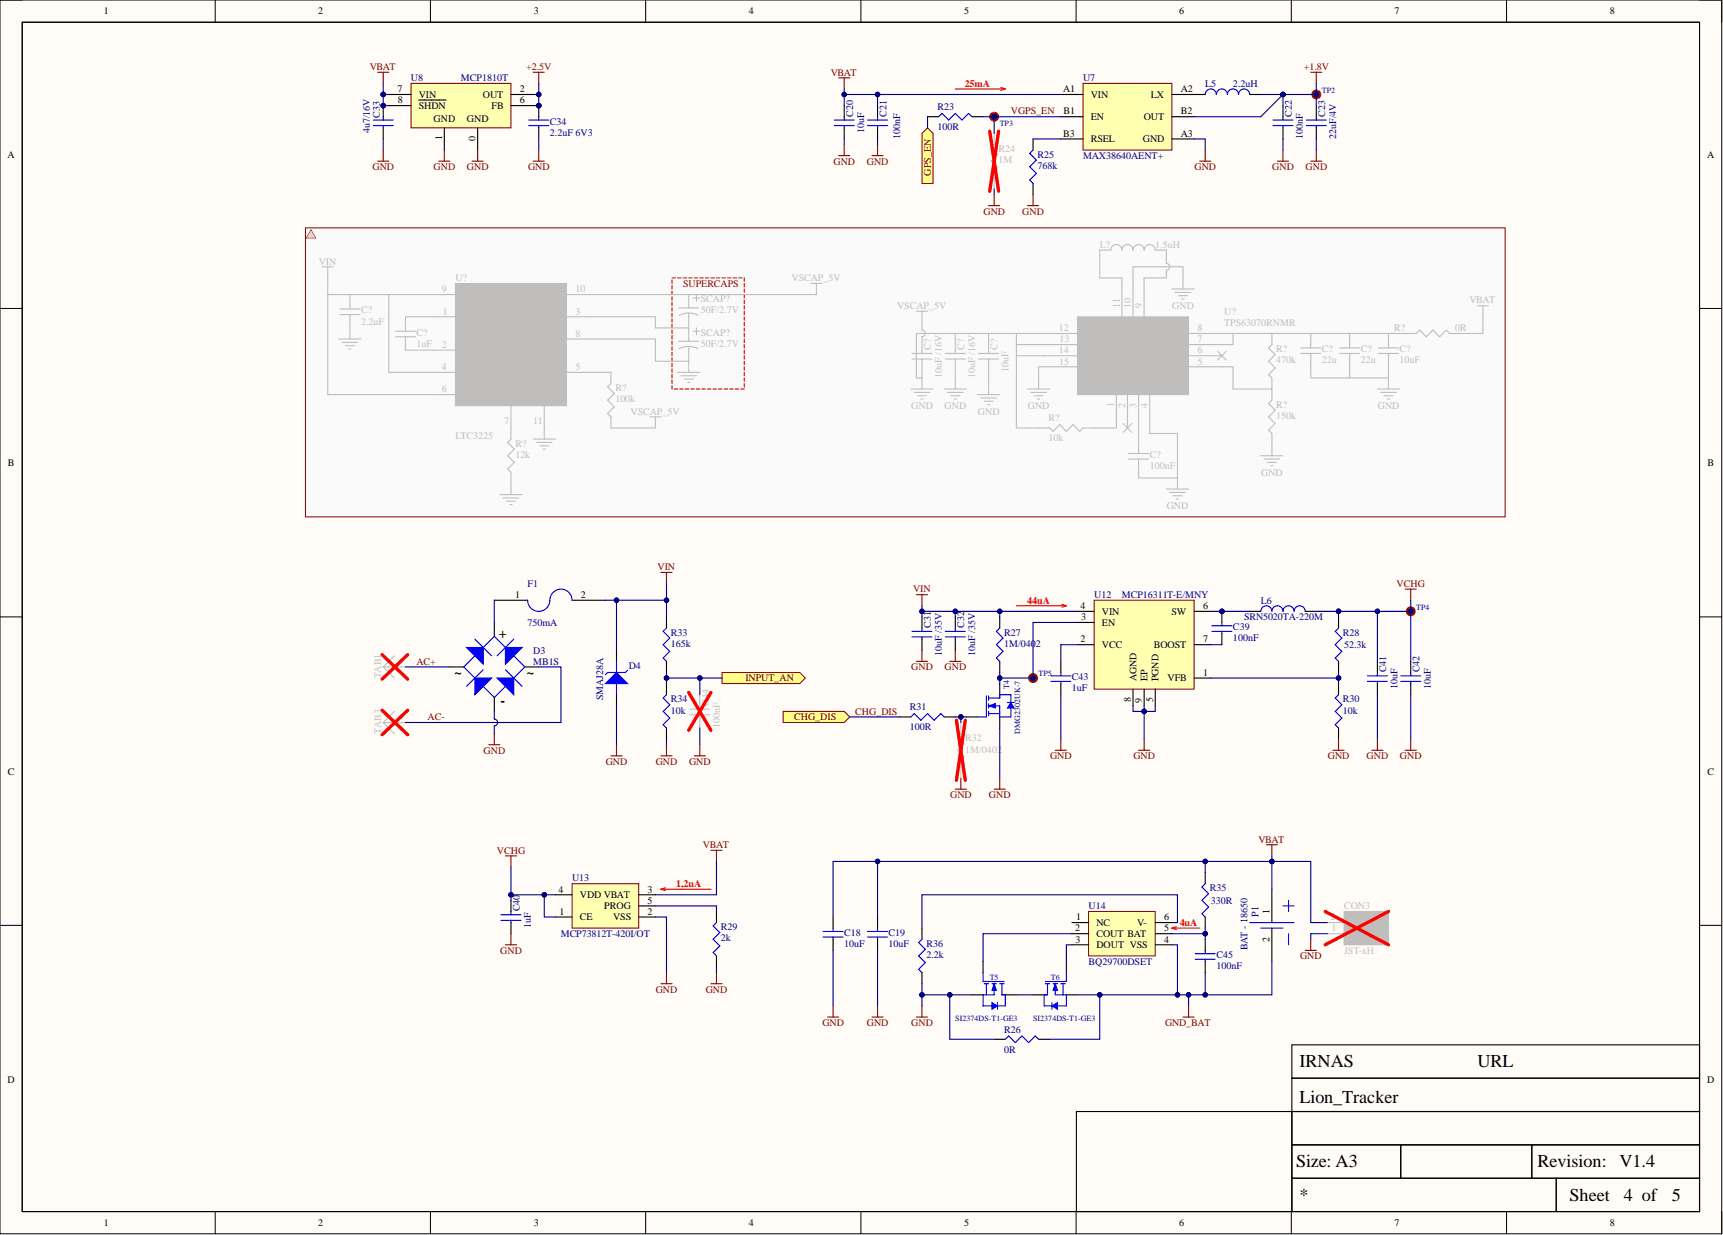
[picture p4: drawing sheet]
<svg xmlns="http://www.w3.org/2000/svg" width="393mm" height="282mm" viewBox="0 0 393 282" stroke-linecap="round" stroke-linejoin="round" font-family="sans-serif">
<defs><g id="words">
<g font-size="4.1">
<text x="296.7" y="243.4">IRNAS</text>
<text x="337.3" y="243.4">URL</text>
<text x="296.7" y="251.8">Lion_Tracker</text>
<text x="295.9" y="266.2">Size: A3</text>
<text x="351" y="266.2">Revision:</text>
<text x="369.7" y="266.2">V1.4</text>
<text x="296.7" y="274.1">*</text>
<text x="358.3" y="274.1">Sheet</text>
<text x="370.7" y="274.1">4 of</text>
<text x="381.7" y="274.1">5</text>
</g>
<g font-size="3.2">
<text x="113.9" y="145.7">+</text>
<text x="103.8" y="154.6">~</text>
<text x="120.2" y="154.6">~</text>
<text x="114.2" y="160.9">-</text>
</g>
<g font-size="2.3">
<text x="23.7" y="3.3">1</text>
<text x="72.7" y="3.3">2</text>
<text x="121.9" y="3.3">3</text>
<text x="170.9" y="3.3">4</text>
<text x="220.1" y="3.3">5</text>
<text x="269.2" y="3.3">6</text>
<text x="318.3" y="3.3">7</text>
<text x="367.5" y="3.3">8</text>
<text x="90.7" y="21.1">7</text>
<text x="90.8" y="23.6">8</text>
<text x="95.6" y="22.3">VIN</text>
<text x="110.2" y="22.3">OUT</text>
<text x="118.7" y="21.1">2</text>
<text x="118.7" y="23.6">6</text>
<text x="242.7" y="21.1">A1</text>
<text x="249" y="22.3">VIN</text>
<text x="262.7" y="22.3">LX</text>
<text x="269.6" y="21.1">A2</text>
<text x="95.6" y="24.9">SHDN</text>
<text x="99" y="27.9">GND</text>
<text x="106.6" y="27.9">GND</text>
<text x="112.2" y="24.9">FB</text>
<text x="242.8" y="26.1">B1</text>
<text x="249" y="27.4">EN</text>
<text x="261.1" y="27.4">OUT</text>
<text x="269.6" y="26.1">B2</text>
<text x="1.7" y="36">A</text>
<text x="100.9" y="32.1" transform="rotate(-90 100.9 32.1)">1</text>
<text x="108.5" y="32.3" transform="rotate(-90 108.5 32.3)">0</text>
<text x="242.7" y="31.2">B3</text>
<text x="249" y="32.5">RSEL</text>
<text x="260.9" y="32.5">GND</text>
<text x="269.6" y="31.2">A3</text>
<text x="389.7" y="36">A</text>
<text x="1.8" y="106.4">B</text>
<text x="389.8" y="106.4">B</text>
<text x="117.6" y="136.5">1</text>
<text x="132.6" y="136.5">2</text>
<text x="246.7" y="139">4</text>
<text x="246.8" y="141.6">3</text>
<text x="251.6" y="142.8">EN</text>
<text x="251.6" y="140.3">VIN</text>
<text x="267.4" y="140.3">SW</text>
<text x="274.6" y="139">6</text>
<text x="246.7" y="146.6">2</text>
<text x="251.6" y="147.9">VCC</text>
<text x="263.4" y="147.9">BOOST</text>
<text x="274.6" y="146.6">7</text>
<text x="259.4" y="155.5" transform="rotate(-90 259.4 155.5)">AGND</text>
<text x="262" y="155.5" transform="rotate(-90 262 155.5)">EP</text>
<text x="264.5" y="155.5" transform="rotate(-90 264.5 155.5)">PGND</text>
<text x="266.5" y="155.5">VFB</text>
<text x="274.6" y="154.2">1</text>
<text x="258.2" y="160.3" transform="rotate(-90 258.2 160.3)">8</text>
<text x="260.7" y="160.4" transform="rotate(-90 260.7 160.4)">9</text>
<text x="263.2" y="160.3" transform="rotate(-90 263.2 160.3)">5</text>
<text x="1.8" y="176.8">C</text>
<text x="389.8" y="176.8">C</text>
<text x="127.5" y="203.7">4</text>
<text x="147.8" y="203.7">3</text>
<text x="127.7" y="208.8">1</text>
<text x="132.4" y="205">VDD VBAT</text>
<text x="138" y="207.5">PROG</text>
<text x="147.8" y="208.8">2</text>
<text x="147.8" y="206.3">5</text>
<text x="289.9" y="208.5" transform="rotate(-90 289.9 208.5)">1</text>
<text x="132.4" y="210.1">CE</text>
<text x="140" y="210.1">VSS</text>
<text x="245.4" y="212.6">2</text>
<text x="245.5" y="215.1">3</text>
<text x="245.6" y="210.1">1</text>
<text x="250.3" y="211.3">NC</text>
<text x="250.3" y="213.9">COUT BAT</text>
<text x="259.6" y="211.3">V-</text>
<text x="265.8" y="215.1">4</text>
<text x="265.8" y="212.6">5</text>
<text x="265.8" y="210.1">6</text>
<text x="289.9" y="214.9" transform="rotate(-90 289.9 214.9)">2</text>
<text x="250.3" y="216.4">DOUT VSS</text>
<text x="1.7" y="247.2">D</text>
<text x="389.7" y="247.2">D</text>
<text x="23.7" y="279.8">1</text>
<text x="72.7" y="279.8">2</text>
<text x="121.9" y="279.8">3</text>
<text x="170.9" y="279.8">4</text>
<text x="220.1" y="279.8">5</text>
<text x="269.2" y="279.8">6</text>
<text x="318.3" y="279.8">7</text>
<text x="367.5" y="279.8">8</text>
</g>
<g font-size="2.3" fill="#800000">
<text x="84.4" y="16">VBAT</text>
<text x="120.1" y="16">+2.5V</text>
<text x="189.6" y="17.3">VBAT</text>
<text x="297.6" y="16">+1.8V</text>
<text x="230.8" y="26.1">VGPS_EN</text>
<text x="85" y="38.8">GND</text>
<text x="99" y="38.8">GND</text>
<text x="106.6" y="38.8">GND</text>
<text x="120.5" y="38.8">GND</text>
<text x="190.3" y="37.5">GND</text>
<text x="197.9" y="37.5">GND</text>
<text x="212.5" y="40.1" transform="rotate(-90 212.5 40.1)">GPS_EN</text>
<text x="272.7" y="38.8">GND</text>
<text x="290.4" y="38.8">GND</text>
<text x="298.1" y="38.8">GND</text>
<text x="224.5" y="49">GND</text>
<text x="233.4" y="49">GND</text>
<text x="150.1" y="130.1">VIN</text>
<text x="208.4" y="135.2">VIN</text>
<text x="318.8" y="133.9">VCHG</text>
<text x="95.1" y="151.7">AC+</text>
<text x="170.2" y="155.5">INPUT_AN</text>
<text x="208" y="153">GND</text>
<text x="215.6" y="153">GND</text>
<text x="97.6" y="164.4">AC-</text>
<text x="181.3" y="164.4">CHG_DIS</text>
<text x="195.3" y="163.1">CHG_DIS</text>
<text x="110.4" y="172">GND</text>
<text x="239.7" y="173.3">GND</text>
<text x="258.7" y="173.3">GND</text>
<text x="303.1" y="173.3">GND</text>
<text x="312" y="173.3">GND</text>
<text x="319.6" y="173.3">GND</text>
<text x="138.3" y="174.5">GND</text>
<text x="149.7" y="174.5">GND</text>
<text x="157.3" y="174.5">GND</text>
<text x="216.9" y="182.2">GND</text>
<text x="225.8" y="182.2">GND</text>
<text x="113.4" y="194.8">VCHG</text>
<text x="160.5" y="193.6">VBAT</text>
<text x="287.3" y="192.3">VBAT</text>
<text x="114.2" y="217.7">GND</text>
<text x="296.8" y="218.9">GND</text>
<text x="149.7" y="226.5">GND</text>
<text x="161.1" y="226.5">GND</text>
<text x="187.7" y="234.2">GND</text>
<text x="197.9" y="234.2">GND</text>
<text x="208" y="234.2">GND</text>
<text x="266" y="234.2">GND_BAT</text>
</g>
<g font-size="2.3" fill="#000080">
<text x="93.8" y="18.5">U8</text>
<text x="105.2" y="18.5">MCP1810T</text>
<text x="247.2" y="18.5">U7</text>
<text x="275.1" y="19.8">L5</text>
<text x="281.5" y="19.8">2.2uH</text>
<text x="86.7" y="26.9" transform="rotate(-90 86.7 26.9)">C33</text>
<text x="125.5" y="28.4">C34</text>
<text x="194.8" y="26.6" transform="rotate(-90 194.8 26.6)">C20</text>
<text x="202.4" y="26.6" transform="rotate(-90 202.4 26.6)">C21</text>
<text x="214" y="25.1">R23</text>
<text x="214" y="29.7">100R</text>
<text x="294.9" y="26.6" transform="rotate(-90 294.9 26.6)">C22</text>
<text x="302.5" y="26.6" transform="rotate(-90 302.5 26.6)">C23</text>
<text x="84.4" y="30.4" transform="rotate(-90 84.4 30.4)">4u7/16V</text>
<text x="125.5" y="31">2.2uF 6V3</text>
<text x="197.3" y="30.4" transform="rotate(-90 197.3 30.4)">10uF</text>
<text x="205.5" y="31.7" transform="rotate(-90 205.5 31.7)">100nF</text>
<text x="297.5" y="31.7" transform="rotate(-90 297.5 31.7)">100nF</text>
<text x="305.1" y="31.7" transform="rotate(-90 305.1 31.7)">22uF/4V</text>
<text x="236.9" y="36">R25</text>
<text x="236.9" y="38.6">768k</text>
<text x="247.2" y="36.3">MAX38640AENT+</text>
<text x="120.5" y="133.9">F1</text>
<text x="249.8" y="136.5">U12</text>
<text x="256.1" y="136.5">MCP16311T-E/MNY</text>
<text x="287.8" y="137.8">L6</text>
<text x="120.5" y="142.8">750mA</text>
<text x="212.5" y="143.3" transform="rotate(-90 212.5 143.3)">C31</text>
<text x="220.1" y="143.3" transform="rotate(-90 220.1 143.3)">C32</text>
<text x="281.5" y="143.8">C39</text>
<text x="284" y="141.6">SRN5020TA-220M</text>
<text x="121.7" y="149.2">D3</text>
<text x="153.2" y="145.1">R33</text>
<text x="153.2" y="147.6">165k</text>
<text x="215" y="149.7" transform="rotate(-90 215 149.7)">10uF /35V</text>
<text x="222.7" y="149.7" transform="rotate(-90 222.7 149.7)">10uF /35V</text>
<text x="229.2" y="145.1">R27</text>
<text x="229.2" y="147.6">1M/0402</text>
<text x="281.5" y="146.4">100nF</text>
<text x="306.6" y="145.1">R28</text>
<text x="306.8" y="147.9">52.3k</text>
<text x="121.7" y="151.7">MB1S</text>
<text x="143.5" y="152.7">D4</text>
<text x="244.7" y="155.3">C43</text>
<text x="316.5" y="153.5" transform="rotate(-90 316.5 153.5)">C41</text>
<text x="324.1" y="153.5" transform="rotate(-90 324.1 153.5)">C42</text>
<text x="137.7" y="159.8" transform="rotate(-90 137.7 159.8)">SMAJ28A</text>
<text x="153.2" y="160.3">R34</text>
<text x="244.7" y="157.8">1uF</text>
<text x="306.6" y="160.3">R30</text>
<text x="319" y="157.3" transform="rotate(-90 319 157.3)">10uF</text>
<text x="326.6" y="157.3" transform="rotate(-90 326.6 157.3)">10uF</text>
<text x="153.2" y="162.9">10k</text>
<text x="207.7" y="162.1">R31</text>
<text x="207.7" y="166.7">100R</text>
<text x="306.6" y="162.9">10k</text>
<text x="130.6" y="201.2">U13</text>
<text x="276.2" y="203.5">R35</text>
<text x="118.7" y="208" transform="rotate(-90 118.7 208)">C40</text>
<text x="248.5" y="207.5">U14</text>
<text x="276.4" y="206.3">330R</text>
<text x="287.3" y="209.3" transform="rotate(-90 287.3 209.3)">P1</text>
<text x="121.2" y="211.8" transform="rotate(-90 121.2 211.8)">1uF</text>
<text x="128.1" y="213.9">MCP73812T-420I/OT</text>
<text x="164.6" y="212.3">R29</text>
<text x="164.6" y="214.9">2k</text>
<text x="192.7" y="213.6">C18</text>
<text x="202.9" y="213.6">C19</text>
<text x="192.7" y="216.1">10uF</text>
<text x="202.9" y="216.1">10uF</text>
<text x="211.5" y="216.1">R36</text>
<text x="211.5" y="218.7">2.2k</text>
<text x="248.5" y="220.2">BQ29700DSET</text>
<text x="277.7" y="218.7">C45</text>
<text x="277.7" y="221.2">100nF</text>
<text x="284.8" y="216.9" transform="rotate(-90 284.8 216.9)">BAT - 18650</text>
<text x="229.2" y="235.7">R26</text>
<text x="229.2" y="240.2">0R</text>
</g>
<g font-size="2.3" fill="#f00">
<text x="220.2" y="19.8">25mA</text>
<text x="234.5" y="137.8">44uA</text>
<text x="154.4" y="202.4">1,2uA</text>
<text x="269.3" y="211.3">4uA</text>
</g>
<g font-size="2.3" fill="#bfbebc">
<text x="228" y="34.8">R24</text>
<text x="228" y="37.3">1M</text>
<text x="251.1" y="56.6">L?</text>
<text x="263.7" y="56.6">1.5uH</text>
<text x="72.8" y="60.4">VIN</text>
<text x="104" y="64.2">U?</text>
<text x="180.7" y="64.2">VSCAP_5V</text>
<text x="82.4" y="71.5">C?</text>
<text x="100.9" y="66.7">9</text>
<text x="101.1" y="71.8">1</text>
<text x="131.4" y="71.8">3</text>
<text x="131.4" y="66.7">10</text>
<text x="160" y="69">SCAP?</text>
<text x="160" y="71.5">50F/2.7V</text>
<text x="204.8" y="70.5">VSCAP_5V</text>
<text x="255.6" y="70.3" transform="rotate(-90 255.6 70.3)">11</text>
<text x="258.2" y="70.3" transform="rotate(-90 258.2 70.3)">10</text>
<text x="260.7" y="70.3" transform="rotate(-90 260.7 70.3)">9</text>
<text x="267.6" y="70.5">GND</text>
<text x="279.5" y="71.8">U?</text>
<text x="335.5" y="69.3">VBAT</text>
<text x="82.4" y="74.1">2.2uF</text>
<text x="95.1" y="76.6">C?</text>
<text x="131.4" y="76.9">8</text>
<text x="160" y="76.6">SCAP?</text>
<text x="241.8" y="75.6">12</text>
<text x="273.4" y="75.6">8</text>
<text x="279.5" y="74.3">TPS63070RNMR</text>
<text x="318.3" y="75.6">R?</text>
<text x="332.2" y="75.6">0R</text>
<text x="95.1" y="79.2">1uF</text>
<text x="100.9" y="79.4">2</text>
<text x="160" y="79.2">50F/2.7V</text>
<text x="212.5" y="79.9" transform="rotate(-90 212.5 79.9)">C?</text>
<text x="220.1" y="79.9" transform="rotate(-90 220.1 79.9)">C?</text>
<text x="227.7" y="79.9" transform="rotate(-90 227.7 79.9)">C?</text>
<text x="241.8" y="80.7">14</text>
<text x="241.8" y="83.2">15</text>
<text x="241.8" y="78.1">13</text>
<text x="273.4" y="83.2">5</text>
<text x="273.4" y="80.7">6</text>
<text x="273.4" y="78.1">7</text>
<text x="291.4" y="80.4">R?</text>
<text x="291.4" y="83">470k</text>
<text x="301.8" y="80.4">C?</text>
<text x="301.8" y="83">22u</text>
<text x="310.6" y="80.4">C?</text>
<text x="310.6" y="83">22u</text>
<text x="319.5" y="80.4">C?</text>
<text x="319.5" y="83">10uF</text>
<text x="100.9" y="84.5">4</text>
<text x="100.9" y="89.6">6</text>
<text x="131.4" y="84.5">5</text>
<text x="140.5" y="89.3">R?</text>
<text x="215" y="86.3" transform="rotate(-90 215 86.3)">10uF /16V</text>
<text x="222.7" y="86.3" transform="rotate(-90 222.7 86.3)">10uF /16V</text>
<text x="230.3" y="85" transform="rotate(-90 230.3 85)">10uF</text>
<text x="140.5" y="91.8">100k</text>
<text x="144" y="94.6">VSCAP_5V</text>
<text x="208" y="93.4">GND</text>
<text x="215.6" y="93.4">GND</text>
<text x="223.2" y="94.6">GND</text>
<text x="234.7" y="93.4">GND</text>
<text x="254.3" y="92.9" transform="rotate(-90 254.3 92.9)">1</text>
<text x="256.9" y="93.1" transform="rotate(-90 256.9 93.1)">2</text>
<text x="259.4" y="93.1" transform="rotate(-90 259.4 93.1)">3</text>
<text x="262" y="93.1" transform="rotate(-90 262 93.1)">4</text>
<text x="291.4" y="93.1">R?</text>
<text x="291.4" y="95.6">150k</text>
<text x="314.5" y="93.4">GND</text>
<text x="104" y="100.2">LTC3225</text>
<text x="115.1" y="96.7">7</text>
<text x="117.7" y="102">R?</text>
<text x="121.7" y="96.7">11</text>
<text x="239.4" y="96.2">R?</text>
<text x="239.4" y="100.7">10k</text>
<text x="117.7" y="104.5">12k</text>
<text x="262.5" y="104.5">C?</text>
<text x="262.5" y="107.1">100nF</text>
<text x="287.9" y="108.6">GND</text>
<text x="266.4" y="116.2">GND</text>
<text x="87" y="154.8" transform="rotate(-90 87 154.8)">TAB1</text>
<text x="161.8" y="161.1" transform="rotate(-90 161.8 161.1)">C44</text>
<text x="87" y="167.4" transform="rotate(-90 87 167.4)">TAB3</text>
<text x="164.3" y="166.2" transform="rotate(-90 164.3 166.2)">100nF</text>
<text x="220.4" y="169.2">R32</text>
<text x="220.4" y="171.7">1M/0402</text>
<text x="306.8" y="207.5">CON3</text>
<text x="303.8" y="210.1">2</text>
<text x="304" y="212.6">1</text>
<text x="306.8" y="217.7">JST-xH</text>
</g>
<text font-size="2.3" fill="#980000" x="156" y="65.5">SUPERCAPS</text>
<g font-size="1.8" fill="#000080">
<text x="301.8" y="21.2">TP2</text>
<text x="228.2" y="28.8">TP3</text>
<text x="323.3" y="139.2">TP4</text>
<text x="237.1" y="154.4">TP5</text>
<text x="230.4" y="157.3" transform="rotate(-90 230.4 157.3)">T4</text>
<text x="232.9" y="167.4" transform="rotate(-90 232.9 167.4)">DMG2302UK-7</text>
<text x="225.9" y="223.6">T5</text>
<text x="239.9" y="223.6">T6</text>
<text x="218.1" y="233">SI2374DS-T1-GE3</text>
<text x="235.8" y="233">SI2374DS-T1-GE3</text>
</g>
</g></defs>
<path d="M0 0h393.1v281.6h-393.1z" fill-rule="evenodd" fill="#fffcf8"/>
<path d="M0 0h393.1v281.6h-393.1z" fill="none" stroke="#000" stroke-width=".23"/>
<path d="M5.1 5.1h382.9v271.4h-382.9z" fill-rule="evenodd" fill="#fffcf8"/>
<g fill="none" stroke="#000" stroke-width=".23">
<path d="M0 0h5.1M5.1 5.1h382.9v271.4h-382.9zM49.1 0v5.1M98.3 0v5.1M147.4 0v5.1M196.5 0v5.1M245.7 0v5.1M294.8 0v5.1M343.9 0v5.1M388 0h5.1v5.1M0 70.4h5.1M388 70.4h5.1"/>
<path d="M0 140.8h5.1M388 140.8h5.1M0 211.2h5.1M388 211.2h5.1M49.1 276.5v5.1M98.3 276.5v5.1M147.4 276.5v5.1M196.5 276.5v5.1M245.7 276.5v5.1M294.8 276.5v5.1M343.9 276.5v5.1M393.1 276.5v5.1"/>
</g>
<path d="M69.7 52h273.9v66h-273.9z" fill-rule="evenodd" fill="#fafafa"/>
<path d="M5.1 5.1h382.9v271.4h-382.9zM200.3 24.1v2.5M200.3 29.2v2.5M294.9 238.5h93.1v7.6h-93.1zM245.7 253.7h49.2v22.8h-49.2zM294.9 253.7h93.1v7.6h-93.1zM294.9 246.1h93.1v7.6h-93.1zM294.9 261.3h24.9v7.6h-24.9zM294.9 268.9h60.4v7.6h-60.4zM319.8 261.3h29.9v7.6h-29.9zM349.7 261.3h38.3v7.6h-38.3zM355.3 268.9h32.7v7.6h-32.7z" fill="none" stroke="#000" stroke-width=".25"/>
<path d="M198.1 27.4h4.5M198.1 28.7h4.5M200.3 26.6v.8M200.3 28.7v.5" fill="none" stroke="#00f" stroke-width=".25"/>
<path d="M191.5 17.8h2.5M192.7 17.8v2.5M199.1 35.5h2.5M200.3 33v2.5" fill="none" stroke="#800000" stroke-width=".25"/>
<path d="M211.7 29.2l1.3 1.2v11.5h-2.5v-11.5z" fill-rule="evenodd" fill="#ffff80"/>
<path d="M211.7 29.2l1.3 1.2v11.5h-2.5v-11.5z" fill="none" stroke="#800000" stroke-width=".23"/>
<path d="M227 30.4v2.6l-.8 .7 1.5 1.6-1.5 1.5 1.5 1.5-1.5 1.5 .8 .8v2.5" fill="none" stroke="#bfbebc" stroke-width=".25"/>
<path d="M225.9 29.9l2.1 13.7M228 29.9l-2.1 13.7" fill="none" stroke="#f00" stroke-width=".76"/>
<path d="M299.2 16.5h2.6M300.5 16.5v2.5M273.9 36.8h2.5M275.1 34.3v2.5M291.6 36.8h2.6M292.9 34.3v2.5M299.2 36.8h2.6M300.5 34.3v2.5M225.7 46.9h2.5M227 44.4v2.5" fill="none" stroke="#800000" stroke-width=".25"/>
<path d="M214.3 26.6l.7-.7 1.6 1.5 1.5-1.5 1.5 1.5 1.5-1.5 .8 .7M275.1 21.6a1.27 1.27 0 0 1 1.3-1.3 1.27 1.27 0 0 1 1.3 1.3 1.27 1.27 0 0 1 1.2-1.3 1.27 1.27 0 0 1 1.3 1.3 1.27 1.27 0 0 1 1.3-1.3 1.27 1.27 0 0 1 1.3 1.3 1.27 1.27 0 0 1 1.2-1.3 1.27 1.27 0 0 1 1.3 1.3M290.6 27.4h4.6M290.6 28.7h4.6M292.9 26.6v.8M292.9 28.7v.5M298.2 27.4h4.6M298.2 28.7h4.6M300.5 26.6v.8M300.5 28.7v.5" fill="none" stroke="#00f" stroke-width=".25"/>
<path d="M211.7 26.6h2.6M221.9 26.6h2.5M272.6 21.6h2.5M285.3 21.6h2.5M292.9 24.1v2.5M292.9 29.2v2.5M300.5 24.1v2.5M300.5 29.2v2.5" fill="none" stroke="#000" stroke-width=".25"/>
<path d="M247.2 19h20.3v15.3h-20.3z" fill-rule="evenodd" fill="#ffffb0"/>
<path d="M247.2 19h20.3v15.3h-20.3z" fill="none" stroke="#800000" stroke-width=".23"/>
<path d="M192.7 24.1v2.5M192.7 29.2v2.5M235.8 31.7v2.6M242.2 31.7h5M242.2 21.6h5M242.2 26.6h5M267.5 31.7h5.1M267.5 21.6h5.1M267.5 26.6h5.1M235.8 41.9v2.5" fill="none" stroke="#000" stroke-width=".25"/>
<path d="M191.5 35.5h2.5M192.7 33v2.5M234.6 46.9h2.5M235.8 44.4v2.5M289.1 192.8h2.5M290.4 192.8v2.5" fill="none" stroke="#800000" stroke-width=".25"/>
<path d="M190.4 27.4h4.6M190.4 28.7h4.6M192.7 26.6v.8M192.7 28.7v.5M235.8 34.3l-.7 .7 1.5 1.5-1.5 1.6 1.5 1.5-1.5 1.5 .7 .8" fill="none" stroke="#00f" stroke-width=".25"/>
<path d="M93.8 19h22.9v10.2h-22.9z" fill-rule="evenodd" fill="#ffffb0"/>
<path d="M93.8 19h22.9v10.2h-22.9z" fill="none" stroke="#800000" stroke-width=".23"/>
<path d="M88.8 21.6h5M88.8 24.1h5M95.6 22.8h6.2M101.4 29.2v5.1M109 29.2v5.1M116.7 21.6h5M116.7 24.1h5" fill="none" stroke="#000" stroke-width=".25"/>
<path d="M121.7 16.5h2.6M123 16.5v2.5M100.2 36.8h2.5M101.4 34.3v2.5M107.8 36.8h2.5M109 34.3v2.5" fill="none" stroke="#800000" stroke-width=".25"/>
<circle cx="123" cy="24.1" r=".51" fill="#000080"/>
<circle cx="123" cy="24.1" r=".51" fill="none" stroke="#000080" stroke-width=".23"/>
<path d="M120.7 27.4h4.6M120.7 28.7h4.6M123 26.6v.8M123 28.7v.5" fill="none" stroke="#00f" stroke-width=".25"/>
<path d="M123 24.1v2.5M123 29.2v2.5" fill="none" stroke="#000" stroke-width=".25"/>
<circle cx="123" cy="24.1" r=".51" fill="#000080"/>
<circle cx="123" cy="24.1" r=".51" fill="none" stroke="#000080" stroke-width=".23"/>
<circle cx="87.5" cy="24.1" r=".51" fill="#000080"/>
<circle cx="87.5" cy="24.1" r=".51" fill="none" stroke="#000080" stroke-width=".23"/>
<path d="M85.2 27.4h4.6M85.2 28.7h4.6M87.5 26.6v.8M87.5 28.7v.5" fill="none" stroke="#00f" stroke-width=".25"/>
<path d="M87.5 24.1v2.5M87.5 29.2v2.5" fill="none" stroke="#000" stroke-width=".25"/>
<circle cx="87.5" cy="24.1" r=".51" fill="#000080"/>
<circle cx="87.5" cy="24.1" r=".51" fill="none" stroke="#000080" stroke-width=".23"/>
<path d="M86.2 16.5h2.6M87.5 16.5v2.5M86.2 36.8h2.6M87.5 34.3v2.5M121.7 36.8h2.6M123 34.3v2.5" fill="none" stroke="#800000" stroke-width=".25"/>
<g fill="none" stroke="#bfbebc" stroke-width=".25">
<path d="M77.3 77.4h5.1M77.6 70.5h4.6M77.6 71.8h4.6M78.1 78.1h3.6M78.9 78.9h2M79.6 79.7h.5M79.9 67.2v3.3M79.9 71.8v5.6M90.3 75.6h4.5M90.3 76.9h4.5M92.6 72.3v3.3M92.6 76.9v3"/>
<path d="M154.9 70.3h4.6M154.9 77.9h4.6M157.2 67.2v3.1M157.2 71.5v6.4M157.2 79.2v5.8M158.2 75.6h1.6M158.2 68h1.6M159 67.2v1.6M159 74.8v1.6M159.4 72a4.7 4.7 0 0 0-4.3 0M159.4 79.6a4.7 4.7 0 0 0-4.3 0M185.1 64.7h2.6"/>
<path d="M186.4 64.7v2.5M116.7 97.7v2.5l-.8 .8 1.5 1.5-1.5 1.5 1.5 1.5-1.5 1.6 .8 .7v5.1M139.5 85v2.5l-.8 .8 1.5 1.5-1.5 1.5 1.5 1.6-1.5 1.5 .8 .7v2.6M148.3 95.1h2.6M149.6 95.1v2.6M154.7 85h5.1M155.4 85.7h3.6M156.2 86.5h2M157 87.3h.5M114.1 112.9h5.1M114.9 113.7h3.5M115.6 114.4h2.1"/>
<path d="M116.4 115.2h.5"/>
</g>
<g fill="none" stroke="#f00" stroke-width=".25">
<path d="M153.4 63.4h.8M153.4 63.9v.8M153.4 65.2v.8M153.4 66.4v.8M153.4 67.7v.8M153.4 69v.8M153.4 70.2v.8M153.4 71.5v.8M153.4 72.8v.8M153.4 74v.8M153.4 75.3v.8M153.4 76.6v.8"/>
<path d="M153.4 77.9v.7M153.4 79.1v.8M154.7 63.4h.8M156 63.4h.7M157.2 63.4h.8M158.5 63.4h.8M159.8 63.4h.8M161 63.4h.8M162.3 63.4h.8M163.6 63.4h.8M164.8 63.4h.8M166.1 63.4h.8"/>
<path d="M167.4 63.4h.8M168.6 63.4h.8M169.9 63.4v.8M169.9 64.7v.8M169.9 66v.8M169.9 67.2v.8M169.9 68.5v.8M169.9 69.8v.8M169.9 71v.8M169.9 72.3v.8M169.9 73.6v.8M169.9 74.8v.8"/>
<path d="M169.9 76.1v.8M169.9 77.4v.8M169.9 78.6v.8M169.9 79.9v.8M153.4 80.4v.8M153.4 81.7v.8M153.4 82.9v.8M153.4 84.2v.8M153.4 85.5v.8M153.4 86.7v.8M153.4 88v.8M153.9 88.8h.8"/>
<path d="M155.2 88.8h.8M156.4 88.8h.8M157.7 88.8h.8M159 88.8h.8M160.2 88.8h.8M161.5 88.8h.8M162.8 88.8h.8M164 88.8h.8M165.3 88.8h.8M166.6 88.8h.8M167.8 88.8h.8M169.1 88.8h.8"/>
<path d="M169.9 81.2v.8M169.9 82.5v.7M169.9 83.7v.8M169.9 85v.8M169.9 86.3v.7M169.9 87.5v.8"/>
</g>
<path d="M104 64.7h25.3v27.9h-25.3z" fill-rule="evenodd" fill="#bfbebc"/>
<path d="M104 64.7h25.3v27.9h-25.3zM256.4 96.7l2 2M258.4 96.7l-2 2M277.9 80.2l2.1 2M280 80.2l-2.1 2" fill="none" stroke="#bfbebc" stroke-width=".23"/>
<g fill="none" stroke="#bfbebc" stroke-width=".25">
<path d="M251.1 57.1h2.5a1.27 1.27 0 0 1 1.3-1.3 1.27 1.27 0 0 1 1.2 1.3 1.27 1.27 0 0 1 1.3-1.3 1.27 1.27 0 0 1 1.3 1.3 1.27 1.27 0 0 1 1.2-1.3 1.27 1.27 0 0 1 1.3 1.3 1.27 1.27 0 0 1 1.3-1.3 1.27 1.27 0 0 1 1.2 1.3h2.6M98.9 72.3h5.1M98.9 79.9h5.1M98.9 67.2h5.1M129.3 72.3h5.1M129.3 77.4h5.1M129.3 67.2h5.1M209.2 71h2.5M210.5 71v2.6M267.5 66h5.1M268.3 66.7h3.5M269.1 67.5h2"/>
<path d="M269.8 68.2h.5M270.1 63.4v2.6M297 79.4h4.5M299.2 76.1v3.3M305.8 79.4h4.6M308.1 76.1v3.3M320.8 76.1h2.5l.8-.8 1.5 1.6 1.5-1.6 1.6 1.6 1.5-1.6 .7 .8h2.6M98.9 85h5.1M98.9 90.1h5.1M105.7 83.7h6.2M116.7 92.6v5.1M124.3 92.6v7.6"/>
<path d="M129.3 85h5.1M234.6 88.8h5M235.3 89.6h3.6M236.1 90.3h2M236.9 91.1h.5M237.1 86.3v2.5M237.1 97.7h2.5l.8 .7 1.5-1.5 1.5 1.5 1.6-1.5 1.5 1.5 .7-.7h2.6M290.4 88.8v2.5l-.8 .8 1.5 1.5-1.5 1.5 1.5 1.6-1.5 1.5 .8 .7v5.1M297 80.7h4.5M299.2 80.7v3M305.8 80.7h4.6M308.1 80.7v3"/>
<path d="M314.4 88.8h5.1M315.2 89.6h3.6M316 90.3h2M316.7 91.1h.5M317 86.3v2.5M121.7 100.2h5.1M122.5 101h3.5M123.2 101.7h2.1M124 102.5h.5M257.6 103.5h4.6M257.6 104.8h4.6M259.9 100.2v3.3"/>
<path d="M259.9 104.8v3M266.3 111.6h5M267 112.4h3.6M267.8 113.1h2M268.6 113.9h.5M268.8 109.1v2.5M287.8 104h5.1M288.6 104.8h3.5M289.3 105.5h2.1M290.1 106.3h.5"/>
</g>
<path d="M246 72.3h25.3v17.8h-25.3z" fill-rule="evenodd" fill="#bfbebc"/>
<path d="M246 72.3h25.3v17.8h-25.3z" fill="none" stroke="#bfbebc" stroke-width=".23"/>
<g fill="none" stroke="#bfbebc" stroke-width=".25">
<path d="M73.5 60.9h2.6M74.8 60.9v2.5M210.5 77.4v3.3M218.1 77.4v3.3M225.7 77.4v3.3M238.4 78.6h7.6M238.4 76.1h7.6M256.1 64.7v7.6M258.7 64.7v7.6M261.2 64.7v7.6M271.3 78.6h7.6M271.3 76.1h7.6"/>
<path d="M290.4 76.1v2.5l-.8 .8 1.5 1.5-1.5 1.6 1.5 1.5-1.5 1.5 .8 .8v2.5M314.7 79.4h4.6M317 76.1v3.3M337.3 69.8h2.5M338.5 69.8v2.5M207.9 88.8h5.1M208.2 80.7h4.6M208.2 81.9h4.6M208.7 89.6h3.6M209.5 90.3h2M210.2 91.1h.5M210.5 81.9v3.1"/>
<path d="M210.5 86.3v2.5M215.6 88.8h5M215.8 80.7h4.6M215.8 81.9h4.6M216.3 89.6h3.6M217.1 90.3h2M217.8 91.1h.5M218.1 81.9v3.1M218.1 86.3v2.5M223.2 90.1h5M223.4 80.7h4.6M223.4 81.9h4.6"/>
<path d="M223.9 90.8h3.6M224.7 91.6h2M225.4 92.3h.5M225.7 81.9v3.1M225.7 87.5v2.6M238.4 83.7h7.6M238.4 81.2h7.6M254.9 90.1v7.6M257.4 90.1v7.6M259.9 90.1v7.6M262.5 90.1v7.6M271.3 83.7h7.6"/>
<path d="M271.3 81.2h7.6M314.7 80.7h4.6M317 80.7v3"/>
</g>
<path d="M164.8 153.5h17.8l1.3 1.3-1.3 1.2h-17.8z" fill-rule="evenodd" fill="#ffff80"/>
<path d="M164.8 153.5h17.8l1.3 1.3-1.3 1.2h-17.8z" fill="none" stroke="#800000" stroke-width=".23"/>
<path d="M150.9 130.7h2.5M152.2 130.7v2.5M111.6 170h2.5M112.8 167.4v2.6" fill="none" stroke="#800000" stroke-width=".25"/>
<path d="M112.8 137h7.7M130.6 137h7.6" fill="none" stroke="#000" stroke-width=".25"/>
<path d="M120.5 137a2.54 2.54 0 0 0 2.5 2.5 2.54 2.54 0 0 0 2.5-2.5 2.54 2.54 0 0 1 2.6-2.5 2.54 2.54 0 0 1 2.5 2.5" fill="none" stroke="#00f" stroke-width=".25"/>
<path d="M249.8 137h22.8v20.3h-22.8z" fill-rule="evenodd" fill="#ffffb0"/>
<path d="M249.8 137h22.8v20.3h-22.8z" fill="none" stroke="#800000" stroke-width=".23"/>
<g fill="none" stroke="#000" stroke-width=".25">
<path d="M246 139.5h3.8M272.6 139.5h3.8M242.2 150.9v2.6M242.2 156v2.6M246 147.1h3.8M246 142.1h3.8M258.7 157.3v3.8M261.2 157.3v3.8M263.7 157.3v3.8M272.6 154.8h3.8M272.6 147.1h3.8M305.6 140.8v2.5"/>
<path d="M305.6 150.9v2.6M305.6 156v2.6M305.6 166.2v2.5"/>
</g>
<path d="M239.9 154.2h4.6M239.9 155.5h4.6M242.2 153.5v.7M242.2 155.5v.5M305.6 158.6l-.8 .7 1.5 1.5-1.5 1.6 1.5 1.5-1.5 1.5 .8 .8M305.6 143.3l-.8 .8 1.5 1.5-1.5 1.5 1.5 1.6-1.5 1.5 .8 .7" fill="none" stroke="#00f" stroke-width=".25"/>
<path d="M240.9 171.2h2.5M242.2 168.7v2.5M259.9 171.2h2.6M261.2 168.7v2.5" fill="none" stroke="#800000" stroke-width=".25"/>
<circle cx="278.9" cy="139.5" r=".51" fill="#000080"/>
<circle cx="278.9" cy="139.5" r=".51" fill="none" stroke="#000080" stroke-width=".23"/>
<path d="M276.7 142.8h4.5M276.7 144.1h4.5M278.9 142.1v.7M278.9 144.1v.5" fill="none" stroke="#00f" stroke-width=".25"/>
<path d="M278.9 139.5v2.6M278.9 144.6v2.5" fill="none" stroke="#000" stroke-width=".25"/>
<circle cx="278.9" cy="139.5" r=".51" fill="#000080"/>
<circle cx="278.9" cy="139.5" r=".51" fill="none" stroke="#000080" stroke-width=".23"/>
<path d="M320.8 134.5h2.5M322.1 134.5v2.5M304.3 171.2h2.5M305.6 168.7v2.5M313.2 171.2h2.5M314.4 168.7v2.5M320.8 171.2h2.5M322.1 168.7v2.5" fill="none" stroke="#800000" stroke-width=".25"/>
<g fill="none" stroke="#00f" stroke-width=".25">
<path d="M225.2 158.8v4.8h-2M225.7 159.3h2.5M225.7 158.8v1M312.2 154.2h4.5M312.2 155.5h4.5M314.4 153.5v.7M314.4 155.5v.5M319.8 154.2h4.5M319.8 155.5h4.5M322.1 153.5v.7M322.1 155.5v.5M225.7 161.1h2.5v1.8h-2.5"/>
<path d="M225.7 160.6v1M225.7 162.4v1"/>
</g>
<path d="M228.2 156v2.6M314.4 150.9v2.6M314.4 156v2.6M322.1 150.9v2.6M322.1 156v2.6M220.6 163.6h2.6M228.2 163.6v2.6" fill="none" stroke="#000" stroke-width=".25"/>
<path d="M225.7 161.1l1.5-.5v1z" fill="#00f"/>
<path d="M225.7 161.1l1.5-.5v1z" fill="none" stroke="#00f" stroke-width=".23"/>
<path d="M228.2 159.3v-.7h2.6v1.7M230 160.3h1.5M230.8 161.6v2h-2.6" fill="none" stroke="#00f" stroke-width=".25"/>
<path d="M230.8 160.3l.7 1.3h-1.5z" fill="#00f"/>
<path d="M230.8 160.3l.7 1.3h-1.5z" fill="none" stroke="#00f" stroke-width=".23"/>
<path d="M207.9 163.6l.8-.7 1.5 1.5 1.5-1.5 1.6 1.5 1.5-1.5 .8 .7M228.2 162.9v.7" fill="none" stroke="#00f" stroke-width=".25"/>
<path d="M219.4 177.6v2.5M228.2 177.6v2.5M218.1 180.1h2.5M227 180.1h2.5" fill="none" stroke="#800000" stroke-width=".25"/>
<path d="M205.4 163.6h2.5M215.6 163.6h2.5" fill="none" stroke="#000" stroke-width=".25"/>
<path d="M178.8 162.4h13.9l1.3 1.2-1.3 1.3h-13.9z" fill-rule="evenodd" fill="#ffff80"/>
<path d="M178.8 162.4h13.9l1.3 1.2-1.3 1.3h-13.9z" fill="none" stroke="#800000" stroke-width=".23"/>
<path d="M209.2 135.7h2.5M210.5 135.7v2.6M209.2 150.9h2.5M210.5 148.4v2.5M216.8 150.9h2.6M218.1 148.4v2.5" fill="none" stroke="#800000" stroke-width=".25"/>
<path d="M287.8 139.5a1.27 1.27 0 0 1 1.3-1.2 1.27 1.27 0 0 1 1.3 1.2 1.27 1.27 0 0 1 1.2-1.2 1.27 1.27 0 0 1 1.3 1.2 1.27 1.27 0 0 1 1.3-1.2 1.27 1.27 0 0 1 1.2 1.2 1.27 1.27 0 0 1 1.3-1.2 1.27 1.27 0 0 1 1.3 1.2" fill="none" stroke="#00f" stroke-width=".25"/>
<path d="M285.3 139.5h2.5M298 139.5h2.5" fill="none" stroke="#000" stroke-width=".25"/>
<path d="M130.6 201.7h15.2v10.1h-15.2z" fill-rule="evenodd" fill="#ffffb0"/>
<path d="M130.6 201.7h15.2v10.1h-15.2z" fill="none" stroke="#800000" stroke-width=".23"/>
<g fill="none" stroke="#000" stroke-width=".25">
<path d="M112.8 142.1v3.1M152.2 140.8v2.5M152.2 150.9v2.6M152.2 156v2.6M152.2 166.2v2.5M116.7 205.5v2.5M116.7 210.6v2.5M126.8 209.3h3.8M126.8 204.2h3.8M145.8 209.3h3.8M145.8 204.2h3.8M145.8 206.8h3.8"/>
<path d="M163.6 208v2.6M163.6 218.2v2.5"/>
</g>
<path d="M152.2 143.3l-.8 .8 1.5 1.5-1.5 1.5 1.5 1.6-1.5 1.5 .8 .7M152.2 158.6l-.8 .7 1.5 1.5-1.5 1.6 1.5 1.5-1.5 1.5 .8 .8M114.4 208.8h4.5M114.4 210.1h4.5M116.7 208v.8M116.7 210.1v.5M163.6 210.6l-.8 .7 1.5 1.5-1.5 1.6 1.5 1.5-1.5 1.5 .8 .8" fill="none" stroke="#00f" stroke-width=".25"/>
<path d="M150.9 172.5h2.5M152.2 170v2.5M158.5 172.5h2.5M159.8 170v2.5M115.4 195.3h2.5M116.7 195.3v2.6M115.4 215.6h2.5M116.7 213.1v2.5M150.9 224.5h2.5M152.2 222v2.5M162.3 224.5h2.5M163.6 222v2.5" fill="none" stroke="#800000" stroke-width=".25"/>
<path d="M159.8 158.6v3.3M157.5 161.9h4.5M157.5 163.1h4.5M159.8 163.1v3.1" fill="none" stroke="#bfbebc" stroke-width=".25"/>
<path d="M157.2 158.1l5.1 8.6M162.3 158.1l-5.1 8.6" fill="none" stroke="#f00" stroke-width=".76"/>
<path d="M106.5 147.8h3.8v3.8z" fill-rule="evenodd" fill="#00f"/>
<path d="M106.5 147.8h3.8v3.8zM108.4 149.7l-2.5 2.5M108.4 145.9l3.8 3.8M112.8 145.2l-2.5 2.6" fill="none" stroke="#00f" stroke-width=".25"/>
<path d="M115.4 147.8h3.8l-3.8 3.8z" fill-rule="evenodd" fill="#00f"/>
<path d="M112.8 145.2l2.6 2.6M115.4 147.8h3.8l-3.8 3.8zM117.3 149.7l2.5 2.5M117.3 145.9l-3.8 3.8" fill="none" stroke="#00f" stroke-width=".25"/>
<path d="M113.5 154.8h3.8v3.8z" fill-rule="evenodd" fill="#00f"/>
<path d="M113.5 154.8h3.8v3.8zM115.4 156.7l-2.6 2.5M115.4 152.8l3.8 3.9M119.8 152.2l-2.5 2.6" fill="none" stroke="#00f" stroke-width=".25"/>
<path d="M108.4 154.8h3.8l-3.8 3.8z" fill-rule="evenodd" fill="#00f"/>
<path d="M105.9 152.2l2.5 2.6M108.4 154.8h3.8l-3.8 3.8zM110.3 156.7l2.5 2.5M110.3 152.8l-3.8 3.9" fill="none" stroke="#00f" stroke-width=".25"/>
<path d="M102.7 152.2h3.2M112.8 159.2v3.2M119.8 152.2h3.2" fill="none" stroke="#000" stroke-width=".25"/>
<path d="M87.5 152.2h5.1M87.5 152.2l2.5 2.6M90 149.7l-2.5 2.5M87.5 164.9h5.1M87.5 164.9l2.5 2.5M90 162.4l-2.5 2.5" fill="none" stroke="#bfbebc" stroke-width=".25"/>
<path d="M87.2 149.4l5.9 5.6M93.1 149.4l-5.9 5.6M87.2 162.1l5.9 5.6M93.1 162.1l-5.9 5.6" fill="none" stroke="#f00" stroke-width=".76"/>
<path d="M248.5 208h15.2v10.2h-15.2z" fill-rule="evenodd" fill="#ffffb0"/>
<path d="M248.5 208h15.2v10.2h-15.2z" fill="none" stroke="#800000" stroke-width=".23"/>
<g fill="none" stroke="#000" stroke-width=".25">
<path d="M275.1 199.1v2.6M210.5 211.8v2.6M243.4 219.4v2.6M244.7 210.6h3.8M244.7 213.1h3.8M244.7 215.6h3.8M263.7 210.6h3.8M263.7 213.1h3.8M263.7 215.6h3.8M275.1 209.3v2.5M275.1 214.4v2.5M275.1 219.4v2.6"/>
<path d="M210.5 222v2.5M235.8 227.1h2.6M243.4 227.1h2.6"/>
</g>
<path d="M210.5 214.4l-.8 .7 1.5 1.6-1.5 1.5 1.5 1.5-1.5 1.5 .8 .8M272.9 217.7h4.5M272.9 218.9h4.5M275.1 201.7l-.7 .7 1.5 1.6-1.5 1.5 1.5 1.5-1.5 1.5 .7 .8M275.1 216.9v.8M275.1 218.9v.5M238.6 224.5h1M239.1 224.5v2.6M240.4 224.5h1M240.9 224.5v2.6h1.8v-2.6M242.2 224.5h1M243.4 222v2h-4.8" fill="none" stroke="#00f" stroke-width=".25"/>
<path d="M270.1 232.1h2.5M271.3 229.6v2.5" fill="none" stroke="#800000" stroke-width=".25"/>
<path d="M240.9 224.5l.5 1.5h-1z" fill="#00f"/>
<path d="M240.9 224.5l.5 1.5h-1z" fill="none" stroke="#00f" stroke-width=".23"/>
<path d="M239.1 227.1h-.7v2.5h1.7M240.1 228.8v1.6M243.4 227.1v2.5h-2" fill="none" stroke="#00f" stroke-width=".25"/>
<path d="M240.1 229.6l1.3-.8v1.6z" fill="#00f"/>
<path d="M240.1 229.6l1.3-.8v1.6z" fill="none" stroke="#00f" stroke-width=".23"/>
<path d="M224.4 222v2h4.8M224.7 224.5h1M225.2 224.5v2.6h1.8v-2.6M226.5 224.5h1M228.2 224.5h1M228.7 224.5v2.6M242.7 227.1h.7" fill="none" stroke="#00f" stroke-width=".25"/>
<path d="M224.4 219.4v2.6M221.9 227.1h2.5M229.5 227.1h2.5" fill="none" stroke="#000" stroke-width=".25"/>
<path d="M227 224.5l.5 1.5h-1z" fill="#00f"/>
<path d="M227 224.5l.5 1.5h-1z" fill="none" stroke="#00f" stroke-width=".23"/>
<path d="M224.4 227.1v2.5h2.1M227.7 228.8v1.6M228.7 227.1h.8v2.5h-1.8" fill="none" stroke="#00f" stroke-width=".25"/>
<path d="M226.5 228.8l1.2 .8-1.2 .8z" fill="#00f"/>
<path d="M226.5 228.8l1.2 .8-1.2 .8z" fill="none" stroke="#00f" stroke-width=".23"/>
<path d="M224.4 227.1h.8" fill="none" stroke="#00f" stroke-width=".25"/>
<path d="M162.3 194.1h2.5M163.6 194.1v2.5M209.2 232.1h2.5M210.5 229.6v2.5" fill="none" stroke="#800000" stroke-width=".25"/>
<path d="M140.7 153.5l2.6 2.5h-5.1z" fill="#00f"/>
<g fill="none" stroke="#00f" stroke-width=".25">
<path d="M140.7 153.5l2.6 2.5h-5.1zM140.7 150.9v2.6M140.7 156v2.6M143.3 153l-.5 .5h-4.1l-.5 .5M208.2 144.1h4.6M208.2 145.4h4.6M210.5 143.3v.8M210.5 145.4v.5M215.8 144.1h4.6M215.8 145.4h4.6M218.1 143.3v.8M218.1 145.4v.5"/>
<path d="M285.3 210.6h10.1M287.8 211.8h5.1M292.9 206.8h2.5M294.2 205.5v2.5M294.2 213.1v2.5"/>
</g>
<path d="M140.7 148.4v2.5M140.7 158.6v2.5M210.5 140.8v2.5M210.5 145.9v2.5M218.1 140.8v2.5M218.1 145.9v2.5M290.4 203v7.6M290.4 211.8v7.6" fill="none" stroke="#000" stroke-width=".25"/>
<path d="M139.5 172.5h2.5M140.7 170v2.5" fill="none" stroke="#800000" stroke-width=".25"/>
<circle cx="300.5" cy="21.6" r=".51" fill="#000080"/>
<circle cx="300.5" cy="21.6" r=".51" fill="none" stroke="#000080" stroke-width=".23"/>
<circle cx="300.5" cy="21.6" r="1.01" fill="#bf0000"/>
<circle cx="300.5" cy="21.6" r="1.01" fill="none" stroke="#bf0000" stroke-width=".23"/>
<circle cx="300.5" cy="21.6" r=".51" fill="#000080"/>
<circle cx="300.5" cy="21.6" r=".51" fill="none" stroke="#000080" stroke-width=".23"/>
<circle cx="322.1" cy="139.5" r=".51" fill="#000080"/>
<circle cx="322.1" cy="139.5" r=".51" fill="none" stroke="#000080" stroke-width=".23"/>
<circle cx="322.1" cy="139.5" r="1.01" fill="#bf0000"/>
<circle cx="322.1" cy="139.5" r="1.01" fill="none" stroke="#bf0000" stroke-width=".23"/>
<circle cx="322.1" cy="139.5" r=".51" fill="#000080"/>
<circle cx="322.1" cy="139.5" r=".51" fill="none" stroke="#000080" stroke-width=".23"/>
<circle cx="235.8" cy="154.8" r=".51" fill="#000080"/>
<circle cx="235.8" cy="154.8" r=".51" fill="none" stroke="#000080" stroke-width=".23"/>
<circle cx="235.8" cy="154.8" r="1.01" fill="#bf0000"/>
<circle cx="235.8" cy="154.8" r="1.01" fill="none" stroke="#bf0000" stroke-width=".23"/>
<circle cx="235.8" cy="154.8" r=".51" fill="#000080"/>
<circle cx="235.8" cy="154.8" r=".51" fill="none" stroke="#000080" stroke-width=".23"/>
<circle cx="227" cy="26.6" r=".51" fill="#000080"/>
<circle cx="227" cy="26.6" r=".51" fill="none" stroke="#000080" stroke-width=".23"/>
<circle cx="227" cy="26.6" r="1.01" fill="#bf0000"/>
<circle cx="227" cy="26.6" r="1.01" fill="none" stroke="#bf0000" stroke-width=".23"/>
<circle cx="227" cy="26.6" r=".51" fill="#000080"/>
<circle cx="227" cy="26.6" r=".51" fill="none" stroke="#000080" stroke-width=".23"/>
<path d="M228.5 20l1 .3M218.1 20.3h11.4M229.5 20.3l-1 .3M232 138.3h11.4M242.4 137.9l1 .4M243.4 138.3l-1 .3M150.9 203h11.4M150.9 203l1 .3M151.9 202.6l-1 .4M267.5 211.8h6.4M267.5 211.8l1.1 .4M268.6 211.5l-1.1 .3" fill="none" stroke="#f00" stroke-width=".25"/>
<path d="M228.2 143.3l-.7 .8 1.5 1.5-1.5 1.5 1.5 1.6-1.5 1.5 .7 .7M187.9 212.6h4.6M187.9 213.9h4.6M190.2 211.8v.8M190.2 213.9v.5M198.1 212.6h4.5M198.1 213.9h4.5M200.3 211.8v.8M200.3 213.9v.5M229.5 237.2l.8-.8 1.5 1.6 1.5-1.6 1.5 1.6 1.5-1.6 .8 .8" fill="none" stroke="#00f" stroke-width=".25"/>
<path d="M228.2 140.8v2.5M228.2 150.9v2.6M190.2 209.3v2.5M190.2 214.4v2.5M200.3 209.3v2.5M200.3 214.4v2.5M227 237.2h2.5M237.1 237.2h2.5" fill="none" stroke="#000" stroke-width=".25"/>
<path d="M188.9 232.1h2.6M190.2 229.6v2.5M199.1 232.1h2.5M200.3 229.6v2.5" fill="none" stroke="#800000" stroke-width=".25"/>
<path d="M219.4 164.9v2.5l-.8 .8 1.5 1.5-1.5 1.5 1.5 1.6-1.5 1.5 .8 .7v2.6" fill="none" stroke="#bfbebc" stroke-width=".25"/>
<path d="M218.3 164.4l2.1 13.7M220.4 164.4l-2.1 13.7" fill="none" stroke="#f00" stroke-width=".76"/>
<path d="M306.8 208h10.2v7.6h-10.2z" fill-rule="evenodd" fill="#bfbebc"/>
<path d="M306.8 208h10.2v7.6h-10.2z" fill="none" stroke="#bfbebc" stroke-width=".23"/>
<path d="M303 213.1h3.8M303 210.6h3.8" fill="none" stroke="#bfbebc" stroke-width=".25"/>
<path d="M302.5 208l14.5 7.6M317 208l-14.5 7.6" fill="none" stroke="#f00" stroke-width=".76"/>
<path d="M322.1 137v2.5" fill="none" stroke="#000080" stroke-width=".25"/>
<circle cx="322.1" cy="139.5" r=".51" fill="#000080"/>
<circle cx="322.1" cy="139.5" r=".51" fill="none" stroke="#000080" stroke-width=".23"/>
<path d="M98.9 67.2h-24.1v22.9h24.1" fill="none" stroke="#bfbebc" stroke-width=".25"/>
<path d="M87.5 21.6v2.5h1.3" fill="none" stroke="#000080" stroke-width=".25"/>
<circle cx="87.5" cy="24.1" r=".51" fill="#000080"/>
<circle cx="87.5" cy="24.1" r=".51" fill="none" stroke="#000080" stroke-width=".23"/>
<circle cx="87.5" cy="21.6" r=".51" fill="#000080"/>
<circle cx="87.5" cy="21.6" r=".51" fill="none" stroke="#000080" stroke-width=".23"/>
<path d="M87.5 21.6h1.3" fill="none" stroke="#000080" stroke-width=".25"/>
<circle cx="87.5" cy="21.6" r=".51" fill="#000080"/>
<circle cx="87.5" cy="21.6" r=".51" fill="none" stroke="#000080" stroke-width=".23"/>
<path d="M88.8 67.2v17.8h10.1M92.6 79.9h6.3M92.6 72.3h6.3" fill="none" stroke="#bfbebc" stroke-width=".25"/>
<path d="M92.6 152.2h10.1M123 152.2h5.1v12.7h-35.5M126.8 204.2h-10.1v1.3" fill="none" stroke="#000080" stroke-width=".25"/>
<circle cx="116.7" cy="204.2" r=".51" fill="#000080"/>
<circle cx="116.7" cy="204.2" r=".51" fill="none" stroke="#000080" stroke-width=".23"/>
<circle cx="124.3" cy="204.2" r=".51" fill="#000080"/>
<circle cx="124.3" cy="204.2" r=".51" fill="none" stroke="#000080" stroke-width=".23"/>
<path d="M121.7 24.1h1.3" fill="none" stroke="#000080" stroke-width=".25"/>
<circle cx="123" cy="24.1" r=".51" fill="#000080"/>
<circle cx="123" cy="24.1" r=".51" fill="none" stroke="#000080" stroke-width=".23"/>
<path d="M123 19v2.6h-1.3" fill="none" stroke="#000080" stroke-width=".25"/>
<circle cx="123" cy="21.6" r=".51" fill="#000080"/>
<circle cx="123" cy="21.6" r=".51" fill="none" stroke="#000080" stroke-width=".23"/>
<path d="M124.3 204.2v5.1h2.5" fill="none" stroke="#000080" stroke-width=".25"/>
<circle cx="124.3" cy="204.2" r=".51" fill="#000080"/>
<circle cx="124.3" cy="204.2" r=".51" fill="none" stroke="#000080" stroke-width=".23"/>
<path d="M134.4 77.4h15.2v5.1h7.6M134.4 72.3h15.2v2.5h7.6M134.4 67.2h52M134.4 85h5.1" fill="none" stroke="#bfbebc" stroke-width=".25"/>
<path d="M138.2 137h14v3.8" fill="none" stroke="#000080" stroke-width=".25"/>
<circle cx="152.2" cy="137" r=".51" fill="#000080"/>
<circle cx="152.2" cy="137" r=".51" fill="none" stroke="#000080" stroke-width=".23"/>
<circle cx="140.7" cy="137" r=".51" fill="#000080"/>
<circle cx="140.7" cy="137" r=".51" fill="none" stroke="#000080" stroke-width=".23"/>
<path d="M139.5 97.7h10.1" fill="none" stroke="#bfbebc" stroke-width=".25"/>
<path d="M152.2 154.8h7.6v3.8M163.6 196.6v7.6h-14M149.6 209.3h2.6v12.7M149.6 206.8h14v1.2" fill="none" stroke="#000080" stroke-width=".25"/>
<circle cx="159.8" cy="154.8" r=".51" fill="#000080"/>
<circle cx="159.8" cy="154.8" r=".51" fill="none" stroke="#000080" stroke-width=".23"/>
<circle cx="152.2" cy="154.8" r=".51" fill="#000080"/>
<circle cx="152.2" cy="154.8" r=".51" fill="none" stroke="#000080" stroke-width=".23"/>
<path d="M159.8 154.8h5" fill="none" stroke="#000080" stroke-width=".25"/>
<circle cx="159.8" cy="154.8" r=".51" fill="#000080"/>
<circle cx="159.8" cy="154.8" r=".51" fill="none" stroke="#000080" stroke-width=".23"/>
<path d="M290.4 196.6h-100.2v12.7" fill="none" stroke="#000080" stroke-width=".25"/>
<circle cx="290.4" cy="196.6" r=".51" fill="#000080"/>
<circle cx="290.4" cy="196.6" r=".51" fill="none" stroke="#000080" stroke-width=".23"/>
<circle cx="275.1" cy="196.6" r=".51" fill="#000080"/>
<circle cx="275.1" cy="196.6" r=".51" fill="none" stroke="#000080" stroke-width=".23"/>
<circle cx="200.3" cy="196.6" r=".51" fill="#000080"/>
<circle cx="200.3" cy="196.6" r=".51" fill="none" stroke="#000080" stroke-width=".23"/>
<path d="M200.3 21.6h-7.6v2.5" fill="none" stroke="#000080" stroke-width=".25"/>
<circle cx="200.3" cy="21.6" r=".51" fill="#000080"/>
<circle cx="200.3" cy="21.6" r=".51" fill="none" stroke="#000080" stroke-width=".23"/>
<circle cx="192.7" cy="21.6" r=".51" fill="#000080"/>
<circle cx="192.7" cy="21.6" r=".51" fill="none" stroke="#000080" stroke-width=".23"/>
<path d="M242.2 21.6h-41.9v2.5M194 163.6h11.4" fill="none" stroke="#000080" stroke-width=".25"/>
<circle cx="200.3" cy="21.6" r=".51" fill="#000080"/>
<circle cx="200.3" cy="21.6" r=".51" fill="none" stroke="#000080" stroke-width=".23"/>
<path d="M232 76.1h-22.8v10.2h1.3v-1.3" fill="none" stroke="#bfbebc" stroke-width=".25"/>
<path d="M210.5 224.5v2.6h11.4" fill="none" stroke="#000080" stroke-width=".25"/>
<circle cx="210.5" cy="227.1" r=".51" fill="#000080"/>
<circle cx="210.5" cy="227.1" r=".51" fill="none" stroke="#000080" stroke-width=".23"/>
<circle cx="216.8" cy="227.1" r=".51" fill="#000080"/>
<circle cx="216.8" cy="227.1" r=".51" fill="none" stroke="#000080" stroke-width=".23"/>
<path d="M218.1 139.5h-7.6v1.3M267.5 210.6h1.3v-6.4h-58.3v7.6" fill="none" stroke="#000080" stroke-width=".25"/>
<circle cx="218.1" cy="139.5" r=".51" fill="#000080"/>
<circle cx="218.1" cy="139.5" r=".51" fill="none" stroke="#000080" stroke-width=".23"/>
<circle cx="210.5" cy="139.5" r=".51" fill="#000080"/>
<circle cx="210.5" cy="139.5" r=".51" fill="none" stroke="#000080" stroke-width=".23"/>
<path d="M216.8 227.1v10.1h10.2" fill="none" stroke="#000080" stroke-width=".25"/>
<circle cx="216.8" cy="227.1" r=".51" fill="#000080"/>
<circle cx="216.8" cy="227.1" r=".51" fill="none" stroke="#000080" stroke-width=".23"/>
<path d="M218.1 163.6h2.5" fill="none" stroke="#000080" stroke-width=".25"/>
<circle cx="219.4" cy="163.6" r=".51" fill="#000080"/>
<circle cx="219.4" cy="163.6" r=".51" fill="none" stroke="#000080" stroke-width=".23"/>
<path d="M228.2 139.5h-10.1v1.3" fill="none" stroke="#000080" stroke-width=".25"/>
<circle cx="228.2" cy="139.5" r=".51" fill="#000080"/>
<circle cx="228.2" cy="139.5" r=".51" fill="none" stroke="#000080" stroke-width=".23"/>
<circle cx="218.1" cy="139.5" r=".51" fill="#000080"/>
<circle cx="218.1" cy="139.5" r=".51" fill="none" stroke="#000080" stroke-width=".23"/>
<path d="M224.4 26.6h2.6M244.7 213.1h-20.3v6.3" fill="none" stroke="#000080" stroke-width=".25"/>
<circle cx="227" cy="26.6" r=".51" fill="#000080"/>
<circle cx="227" cy="26.6" r=".51" fill="none" stroke="#000080" stroke-width=".23"/>
<path d="M227 26.6h15.2" fill="none" stroke="#000080" stroke-width=".25"/>
<circle cx="227" cy="26.6" r=".51" fill="#000080"/>
<circle cx="227" cy="26.6" r=".51" fill="none" stroke="#000080" stroke-width=".23"/>
<path d="M246 142.1h-10.2v12.7h-7.6" fill="none" stroke="#000080" stroke-width=".25"/>
<circle cx="228.2" cy="154.8" r=".51" fill="#000080"/>
<circle cx="228.2" cy="154.8" r=".51" fill="none" stroke="#000080" stroke-width=".23"/>
<circle cx="235.8" cy="154.8" r=".51" fill="#000080"/>
<circle cx="235.8" cy="154.8" r=".51" fill="none" stroke="#000080" stroke-width=".23"/>
<path d="M246 139.5h-17.8v1.3" fill="none" stroke="#000080" stroke-width=".25"/>
<circle cx="228.2" cy="139.5" r=".51" fill="#000080"/>
<circle cx="228.2" cy="139.5" r=".51" fill="none" stroke="#000080" stroke-width=".23"/>
<path d="M235.8 31.7h6.4M232 227.1h3.8M251.1 227.1v10.1h-11.5" fill="none" stroke="#000080" stroke-width=".25"/>
<path d="M238.4 78.6h-6.4v19.1h5.1M238.4 76.1h-6.4v2.5M232 81.2h6.4M238.4 83.7h-1.3v2.6" fill="none" stroke="#bfbebc" stroke-width=".25"/>
<circle cx="251.1" cy="227.1" r=".51" fill="#000080"/>
<circle cx="251.1" cy="227.1" r=".51" fill="none" stroke="#000080" stroke-width=".23"/>
<path d="M246 147.1h-3.8v3.8M244.7 215.6h-1.3v3.8M290.4 219.4v7.7h-44.4" fill="none" stroke="#000080" stroke-width=".25"/>
<circle cx="251.1" cy="227.1" r=".51" fill="#000080"/>
<circle cx="251.1" cy="227.1" r=".51" fill="none" stroke="#000080" stroke-width=".23"/>
<circle cx="268.8" cy="227.1" r=".51" fill="#000080"/>
<circle cx="268.8" cy="227.1" r=".51" fill="none" stroke="#000080" stroke-width=".23"/>
<circle cx="271.3" cy="227.1" r=".51" fill="#000080"/>
<circle cx="271.3" cy="227.1" r=".51" fill="none" stroke="#000080" stroke-width=".23"/>
<circle cx="275.1" cy="227.1" r=".51" fill="#000080"/>
<circle cx="275.1" cy="227.1" r=".51" fill="none" stroke="#000080" stroke-width=".23"/>
<path d="M251.1 57.1v6.3h5v1.3M249.8 97.7h5.1" fill="none" stroke="#bfbebc" stroke-width=".25"/>
<path d="M258.7 161.1v1.3h2.5" fill="none" stroke="#000080" stroke-width=".25"/>
<circle cx="261.2" cy="162.4" r=".51" fill="#000080"/>
<circle cx="261.2" cy="162.4" r=".51" fill="none" stroke="#000080" stroke-width=".23"/>
<path d="M270.1 63.4v-2.5h-11.4v3.8M262.5 97.7v1.2h6.3v10.2h-8.9v-1.3" fill="none" stroke="#bfbebc" stroke-width=".25"/>
<path d="M263.7 161.1v1.3h-2.5" fill="none" stroke="#000080" stroke-width=".25"/>
<circle cx="261.2" cy="162.4" r=".51" fill="#000080"/>
<circle cx="261.2" cy="162.4" r=".51" fill="none" stroke="#000080" stroke-width=".23"/>
<path d="M266.3 57.1v3a.76 .76 0 0 1 .7 .8 .76 .76 0 0 1-.7 .7v1.8h-5.1v1.3" fill="none" stroke="#bfbebc" stroke-width=".25"/>
<path d="M267.5 215.6h1.3v11.5" fill="none" stroke="#000080" stroke-width=".25"/>
<circle cx="268.8" cy="227.1" r=".51" fill="#000080"/>
<circle cx="268.8" cy="227.1" r=".51" fill="none" stroke="#000080" stroke-width=".23"/>
<path d="M267.5 213.1h7.6v1.3" fill="none" stroke="#000080" stroke-width=".25"/>
<circle cx="275.1" cy="213.1" r=".51" fill="#000080"/>
<circle cx="275.1" cy="213.1" r=".51" fill="none" stroke="#000080" stroke-width=".23"/>
<path d="M272.6 31.7h2.5v2.6M292.9 21.6l-5.1 5h-15.2" fill="none" stroke="#000080" stroke-width=".25"/>
<circle cx="292.9" cy="21.6" r=".51" fill="#000080"/>
<circle cx="292.9" cy="21.6" r=".51" fill="none" stroke="#000080" stroke-width=".23"/>
<path d="M276.4 154.8h29.2" fill="none" stroke="#000080" stroke-width=".25"/>
<circle cx="305.6" cy="154.8" r=".51" fill="#000080"/>
<circle cx="305.6" cy="154.8" r=".51" fill="none" stroke="#000080" stroke-width=".23"/>
<path d="M276.4 139.5h8.9M276.4 147.1h2.5" fill="none" stroke="#000080" stroke-width=".25"/>
<circle cx="278.9" cy="139.5" r=".51" fill="#000080"/>
<circle cx="278.9" cy="139.5" r=".51" fill="none" stroke="#000080" stroke-width=".23"/>
<path d="M278.9 76.1h41.9M281.5 76.1v2.5h-2.6M278.9 83.7h2.6v5.1h8.9" fill="none" stroke="#bfbebc" stroke-width=".25"/>
<path d="M287.8 21.6h5.1v2.5" fill="none" stroke="#000080" stroke-width=".25"/>
<circle cx="292.9" cy="21.6" r=".51" fill="#000080"/>
<circle cx="292.9" cy="21.6" r=".51" fill="none" stroke="#000080" stroke-width=".23"/>
<path d="M292.9 21.6h7.6v2.5" fill="none" stroke="#000080" stroke-width=".25"/>
<circle cx="292.9" cy="21.6" r=".51" fill="#000080"/>
<circle cx="292.9" cy="21.6" r=".51" fill="none" stroke="#000080" stroke-width=".23"/>
<circle cx="300.5" cy="21.6" r=".51" fill="#000080"/>
<circle cx="300.5" cy="21.6" r=".51" fill="none" stroke="#000080" stroke-width=".23"/>
<path d="M299.2 83.7v2.6h17.8v-2.6" fill="none" stroke="#bfbebc" stroke-width=".25"/>
<path d="M300.5 139.5h5.1" fill="none" stroke="#000080" stroke-width=".25"/>
<circle cx="305.6" cy="139.5" r=".51" fill="#000080"/>
<circle cx="305.6" cy="139.5" r=".51" fill="none" stroke="#000080" stroke-width=".23"/>
<path d="M305.6 139.5h16.5v11.4" fill="none" stroke="#000080" stroke-width=".25"/>
<circle cx="305.6" cy="139.5" r=".51" fill="#000080"/>
<circle cx="305.6" cy="139.5" r=".51" fill="none" stroke="#000080" stroke-width=".23"/>
<circle cx="314.5" cy="139.5" r=".51" fill="#000080"/>
<circle cx="314.5" cy="139.5" r=".51" fill="none" stroke="#000080" stroke-width=".23"/>
<circle cx="322.1" cy="139.5" r=".51" fill="#000080"/>
<circle cx="322.1" cy="139.5" r=".51" fill="none" stroke="#000080" stroke-width=".23"/>
<path d="M74.8 63.4v3.8M338.5 72.3v3.8h-5" fill="none" stroke="#bfbebc" stroke-width=".25"/>
<path d="M87.5 19v2.6M87.5 31.7v2.6" fill="none" stroke="#000080" stroke-width=".25"/>
<circle cx="87.5" cy="21.6" r=".51" fill="#000080"/>
<circle cx="87.5" cy="21.6" r=".51" fill="none" stroke="#000080" stroke-width=".23"/>
<path d="M112.8 137v5.1M112.8 162.4v1.7a.76 .76 0 0 1 .8 .8 .76 .76 0 0 1-.8 .8v1.7M116.7 197.9v6.3" fill="none" stroke="#000080" stroke-width=".25"/>
<circle cx="116.7" cy="204.2" r=".51" fill="#000080"/>
<circle cx="116.7" cy="204.2" r=".51" fill="none" stroke="#000080" stroke-width=".23"/>
<path d="M123 21.6v2.5M123 31.7v2.6" fill="none" stroke="#000080" stroke-width=".25"/>
<circle cx="123" cy="21.6" r=".51" fill="#000080"/>
<circle cx="123" cy="21.6" r=".51" fill="none" stroke="#000080" stroke-width=".23"/>
<circle cx="123" cy="24.1" r=".51" fill="#000080"/>
<circle cx="123" cy="24.1" r=".51" fill="none" stroke="#000080" stroke-width=".23"/>
<path d="M140.7 137v11.4M140.7 161.1v8.9" fill="none" stroke="#000080" stroke-width=".25"/>
<circle cx="140.7" cy="137" r=".51" fill="#000080"/>
<circle cx="140.7" cy="137" r=".51" fill="none" stroke="#000080" stroke-width=".23"/>
<path d="M152.2 153.5v2.5M152.2 168.7v1.3" fill="none" stroke="#000080" stroke-width=".25"/>
<circle cx="152.2" cy="154.8" r=".51" fill="#000080"/>
<circle cx="152.2" cy="154.8" r=".51" fill="none" stroke="#000080" stroke-width=".23"/>
<path d="M152.2 133.2v3.8" fill="none" stroke="#000080" stroke-width=".25"/>
<circle cx="152.2" cy="137" r=".51" fill="#000080"/>
<circle cx="152.2" cy="137" r=".51" fill="none" stroke="#000080" stroke-width=".23"/>
<path d="M192.7 20.3v1.3M192.7 31.7v1.3M159.8 166.2v3.8M190.2 216.9v12.7M163.6 220.7v1.3" fill="none" stroke="#000080" stroke-width=".25"/>
<circle cx="192.7" cy="21.6" r=".51" fill="#000080"/>
<circle cx="192.7" cy="21.6" r=".51" fill="none" stroke="#000080" stroke-width=".23"/>
<path d="M200.3 196.6v12.7M200.3 216.9v12.7" fill="none" stroke="#000080" stroke-width=".25"/>
<circle cx="200.3" cy="196.6" r=".51" fill="#000080"/>
<circle cx="200.3" cy="196.6" r=".51" fill="none" stroke="#000080" stroke-width=".23"/>
<path d="M200.3 31.7v1.3M210.5 227.1v2.5" fill="none" stroke="#000080" stroke-width=".25"/>
<circle cx="210.5" cy="227.1" r=".51" fill="#000080"/>
<circle cx="210.5" cy="227.1" r=".51" fill="none" stroke="#000080" stroke-width=".23"/>
<path d="M210.5 138.3v1.2" fill="none" stroke="#000080" stroke-width=".25"/>
<circle cx="210.5" cy="139.5" r=".51" fill="#000080"/>
<circle cx="210.5" cy="139.5" r=".51" fill="none" stroke="#000080" stroke-width=".23"/>
<path d="M210.5 73.6v1.7a.76 .76 0 0 1 .7 .8 .76 .76 0 0 1-.7 .8v.5M218.1 76.1v1.3M218.1 85v1.3" fill="none" stroke="#bfbebc" stroke-width=".25"/>
<path d="M211.7 26.6v2.6M219.4 163.6v1.3" fill="none" stroke="#000080" stroke-width=".25"/>
<circle cx="219.4" cy="163.6" r=".51" fill="#000080"/>
<circle cx="219.4" cy="163.6" r=".51" fill="none" stroke="#000080" stroke-width=".23"/>
<path d="M225.7 76.1v1.3M225.7 85v2.5" fill="none" stroke="#bfbebc" stroke-width=".25"/>
<path d="M227 26.6v3.8M227 43.1v1.3" fill="none" stroke="#000080" stroke-width=".25"/>
<circle cx="227" cy="26.6" r=".51" fill="#000080"/>
<circle cx="227" cy="26.6" r=".51" fill="none" stroke="#000080" stroke-width=".23"/>
<path d="M228.2 153.5v2.5M228.2 166.2v11.4" fill="none" stroke="#000080" stroke-width=".25"/>
<circle cx="228.2" cy="154.8" r=".51" fill="#000080"/>
<circle cx="228.2" cy="154.8" r=".51" fill="none" stroke="#000080" stroke-width=".23"/>
<path d="M242.2 158.6v10.1M261.2 161.1v7.6" fill="none" stroke="#000080" stroke-width=".25"/>
<path d="M259.9 97.7v2.5" fill="none" stroke="#bfbebc" stroke-width=".25"/>
<circle cx="261.2" cy="162.4" r=".51" fill="#000080"/>
<circle cx="261.2" cy="162.4" r=".51" fill="none" stroke="#000080" stroke-width=".23"/>
<path d="M271.3 227.1v2.5" fill="none" stroke="#000080" stroke-width=".25"/>
<circle cx="271.3" cy="227.1" r=".51" fill="#000080"/>
<circle cx="271.3" cy="227.1" r=".51" fill="none" stroke="#000080" stroke-width=".23"/>
<path d="M275.1 222v5.1" fill="none" stroke="#000080" stroke-width=".25"/>
<circle cx="275.1" cy="227.1" r=".51" fill="#000080"/>
<circle cx="275.1" cy="227.1" r=".51" fill="none" stroke="#000080" stroke-width=".23"/>
<path d="M275.1 211.8v1.3" fill="none" stroke="#000080" stroke-width=".25"/>
<circle cx="275.1" cy="213.1" r=".51" fill="#000080"/>
<circle cx="275.1" cy="213.1" r=".51" fill="none" stroke="#000080" stroke-width=".23"/>
<path d="M275.1 196.6v2.5" fill="none" stroke="#000080" stroke-width=".25"/>
<circle cx="275.1" cy="196.6" r=".51" fill="#000080"/>
<circle cx="275.1" cy="196.6" r=".51" fill="none" stroke="#000080" stroke-width=".23"/>
<path d="M290.4 195.3v7.7" fill="none" stroke="#000080" stroke-width=".25"/>
<circle cx="290.4" cy="196.6" r=".51" fill="#000080"/>
<circle cx="290.4" cy="196.6" r=".51" fill="none" stroke="#000080" stroke-width=".23"/>
<path d="M300.5 19v2.6M292.9 31.7v2.6M300.5 31.7v2.6" fill="none" stroke="#000080" stroke-width=".25"/>
<circle cx="300.5" cy="21.6" r=".51" fill="#000080"/>
<circle cx="300.5" cy="21.6" r=".51" fill="none" stroke="#000080" stroke-width=".23"/>
<path d="M305.6 153.5v2.5" fill="none" stroke="#000080" stroke-width=".25"/>
<circle cx="305.6" cy="154.8" r=".51" fill="#000080"/>
<circle cx="305.6" cy="154.8" r=".51" fill="none" stroke="#000080" stroke-width=".23"/>
<path d="M305.6 139.5v1.3" fill="none" stroke="#000080" stroke-width=".25"/>
<circle cx="305.6" cy="139.5" r=".51" fill="#000080"/>
<circle cx="305.6" cy="139.5" r=".51" fill="none" stroke="#000080" stroke-width=".23"/>
<path d="M308.1 83.7v2.6" fill="none" stroke="#bfbebc" stroke-width=".25"/>
<path d="M314.4 139.5v11.4M314.4 158.6v10.1" fill="none" stroke="#000080" stroke-width=".25"/>
<circle cx="314.5" cy="139.5" r=".51" fill="#000080"/>
<circle cx="314.5" cy="139.5" r=".51" fill="none" stroke="#000080" stroke-width=".23"/>
<path d="M322.1 158.6v10.1M290.4 196.6h8.8v14h3.8" fill="none" stroke="#000080" stroke-width=".25"/>
<circle cx="290.4" cy="196.6" r=".51" fill="#000080"/>
<circle cx="290.4" cy="196.6" r=".51" fill="none" stroke="#000080" stroke-width=".23"/>
<path d="M298 216.9h2.5M299.2 214.4v2.5" fill="none" stroke="#800000" stroke-width=".25"/>
<path d="M303 213.1h-3.8v1.3" fill="none" stroke="#000080" stroke-width=".25"/>
<path d="M69.7 52h273.9v66h-273.9z" fill="none" stroke="#800000" stroke-width=".23"/>
<path d="M71 52.5l1 1.8h-2z" fill="none" stroke="#900" stroke-width=".23"/>
<path d="M71 52.5l1 1.8h-2z" fill="#fec8c8"/>
<use href="#words"/>
</svg>
